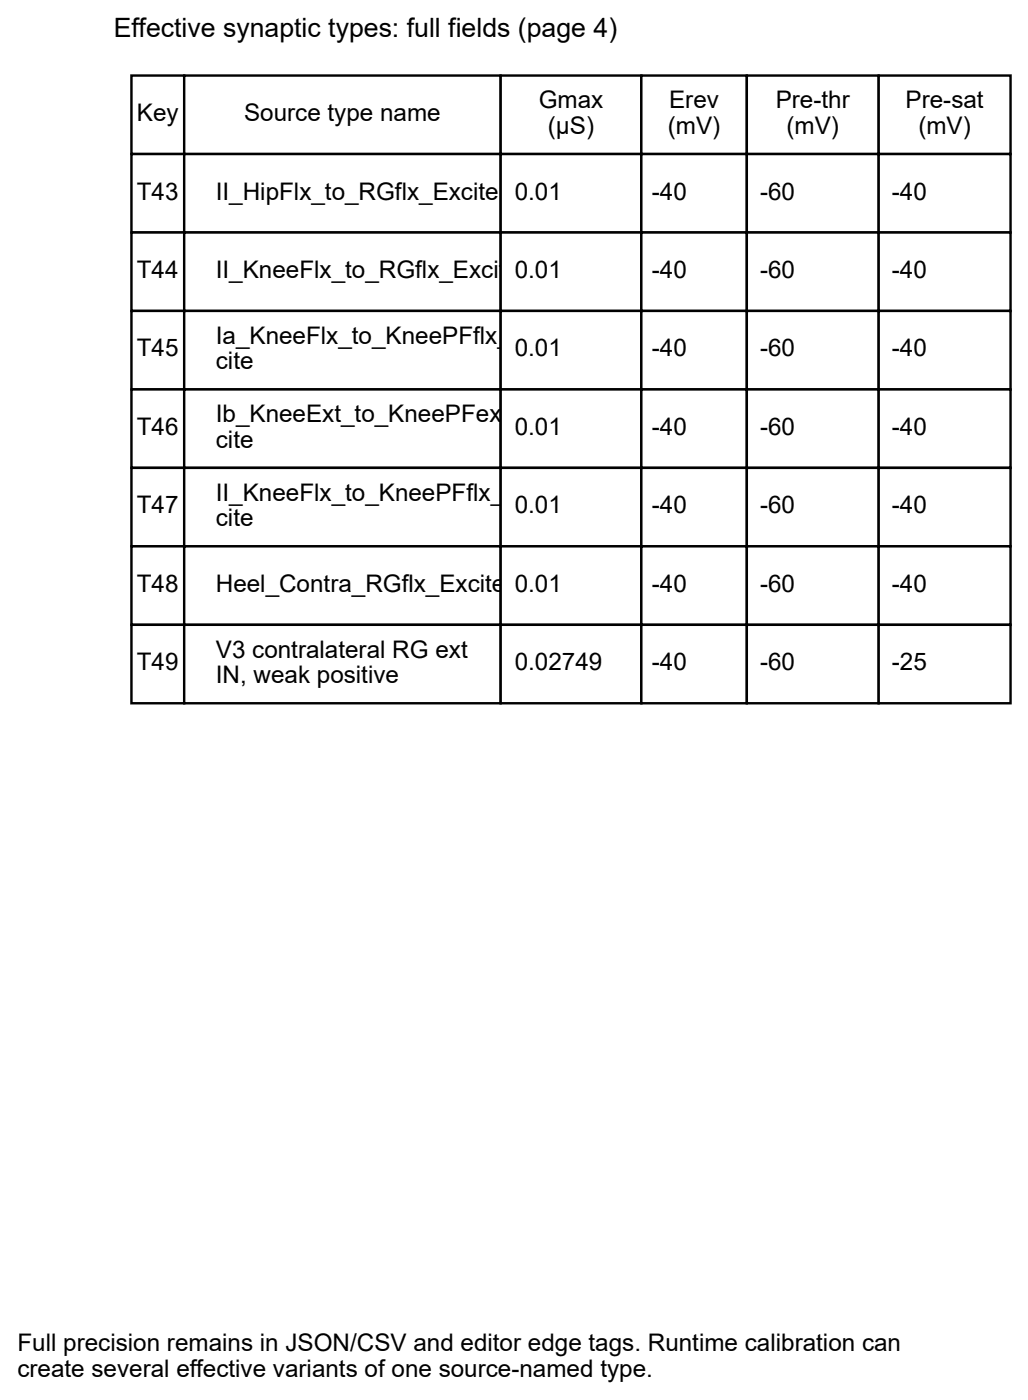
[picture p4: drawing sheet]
<svg xmlns="http://www.w3.org/2000/svg" width="150mm" height="204mm" viewBox="0 0 150 204" stroke-linecap="round" stroke-linejoin="round" font-family="sans-serif">
<defs><g id="words">
<text font-size="3.9" x="16.6" y="5.4">Effective synaptic types: full fields (page 4)</text>
<g font-size="3.5">
<text x="19.9" y="17.6">Key</text>
<text x="35.5" y="17.6">Source type name</text>
<text x="78.4" y="15.7">Gmax</text>
<text x="97.4" y="15.7">Erev</text>
<text x="112.9" y="15.7">Pre-thr</text>
<text x="131.8" y="15.7">Pre-sat</text>
<text x="79.7" y="19.5">(µS)</text>
<text x="97.2" y="19.5">(mV)</text>
<text x="114.5" y="19.5">(mV)</text>
<text x="133.7" y="19.5">(mV)</text>
<text x="19.9" y="29.1">T43</text>
<text x="31.4" y="29.1">II_HipFlx_to_RGflx_Excite</text>
<text x="74.9" y="29.1">0.01</text>
<text x="94.9" y="29.1">-40</text>
<text x="110.6" y="29.1">-60</text>
<text x="129.8" y="29.1">-40</text>
<text x="19.9" y="40.5">T44</text>
<text x="31.4" y="40.5">II_KneeFlx_to_RGflx_Excite0.01</text>
<text x="94.9" y="40.5">-40</text>
<text x="110.6" y="40.5">-60</text>
<text x="129.8" y="40.5">-40</text>
<text x="19.9" y="51.9">T45</text>
<text x="31.4" y="50.1">Ia_KneeFlx_to_KneePFflx_Ex</text>
<text x="31.4" y="53.8">cite</text>
<text x="74.9" y="51.9">0.01</text>
<text x="94.9" y="51.9">-40</text>
<text x="110.6" y="51.9">-60</text>
<text x="129.8" y="51.9">-40</text>
<text x="19.9" y="63.4">T46</text>
<text x="31.4" y="61.5">Ib_KneeExt_to_KneePFext_Ex</text>
<text x="31.4" y="65.2">cite</text>
<text x="74.9" y="63.4">0.01</text>
<text x="94.9" y="63.4">-40</text>
<text x="110.6" y="63.4">-60</text>
<text x="129.8" y="63.4">-40</text>
<text x="19.9" y="74.8">T47</text>
<text x="31.4" y="72.9">II_KneeFlx_to_KneePFflx_Ex</text>
<text x="31.4" y="76.7">cite</text>
<text x="74.9" y="74.8">0.01</text>
<text x="94.9" y="74.8">-40</text>
<text x="110.6" y="74.8">-60</text>
<text x="129.8" y="74.8">-40</text>
<text x="19.9" y="86.2">T48</text>
<text x="31.4" y="86.2">Heel_Contra_RGflx_Excite</text>
<text x="74.9" y="86.2">0.01</text>
<text x="94.9" y="86.2">-40</text>
<text x="110.6" y="86.2">-60</text>
<text x="129.8" y="86.2">-40</text>
<text x="31.4" y="95.8">V3 contralateral RG ext</text>
<text x="19.9" y="97.6">T49</text>
<text x="31.4" y="99.5">IN, weak positive</text>
<text x="74.9" y="97.6">0.02749</text>
<text x="94.9" y="97.6">-40</text>
<text x="110.6" y="97.6">-60</text>
<text x="129.8" y="97.6">-25</text>
<text x="2.5" y="196.8">Full precision remains in JSON/CSV and editor edge tags. Runtime calibration can</text>
<text x="2.5" y="200.7">create several effective variants of one source-named type.</text>
</g>
</g></defs>
<g fill="#fff" stroke="#000" stroke-width=".35">
<path d="M19.1 11h7.7v11.4h-7.7z"/>
<path d="M26.8 11h46.1v11.4h-46.1z"/>
<path d="M72.9 11h20.4v11.4h-20.4z"/>
<path d="M93.3 11h15.4v11.4h-15.4z"/>
<path d="M108.7 11h19.2v11.4h-19.2z"/>
<path d="M127.9 11h19.2v11.4h-19.2z"/>
<path d="M19.1 22.4h7.7v11.5h-7.7z"/>
<path d="M26.8 22.4h46.1v11.5h-46.1z"/>
<path d="M72.9 22.4h20.4v11.5h-20.4z"/>
<path d="M93.3 22.4h15.4v11.5h-15.4z"/>
<path d="M108.7 22.4h19.2v11.5h-19.2z"/>
<path d="M127.9 22.4h19.2v11.5h-19.2z"/>
<path d="M19.1 33.9h7.7v11.4h-7.7z"/>
<path d="M26.8 33.9h46.1v11.4h-46.1z"/>
<path d="M72.9 33.9h20.4v11.4h-20.4z"/>
<path d="M93.3 33.9h15.4v11.4h-15.4z"/>
<path d="M108.7 33.9h19.2v11.4h-19.2z"/>
<path d="M127.9 33.9h19.2v11.4h-19.2z"/>
<path d="M19.1 45.3h7.7v11.4h-7.7z"/>
<path d="M26.8 45.3h46.1v11.4h-46.1z"/>
<path d="M72.9 45.3h20.4v11.4h-20.4z"/>
<path d="M93.3 45.3h15.4v11.4h-15.4z"/>
<path d="M108.7 45.3h19.2v11.4h-19.2z"/>
<path d="M127.9 45.3h19.2v11.4h-19.2z"/>
<path d="M19.1 56.7h7.7v11.5h-7.7z"/>
<path d="M26.8 56.7h46.1v11.5h-46.1z"/>
<path d="M72.9 56.7h20.4v11.5h-20.4z"/>
<path d="M93.3 56.7h15.4v11.5h-15.4z"/>
<path d="M108.7 56.7h19.2v11.5h-19.2z"/>
<path d="M127.9 56.7h19.2v11.5h-19.2z"/>
<path d="M19.1 68.2h7.7v11.4h-7.7z"/>
<path d="M26.8 68.2h46.1v11.4h-46.1z"/>
<path d="M72.9 68.2h20.4v11.4h-20.4z"/>
<path d="M93.3 68.2h15.4v11.4h-15.4z"/>
<path d="M108.7 68.2h19.2v11.4h-19.2z"/>
<path d="M127.9 68.2h19.2v11.4h-19.2z"/>
<path d="M19.1 79.6h7.7v11.4h-7.7z"/>
<path d="M26.8 79.6h46.1v11.4h-46.1z"/>
<path d="M72.9 79.6h20.4v11.4h-20.4z"/>
<path d="M93.3 79.6h15.4v11.4h-15.4z"/>
<path d="M108.7 79.6h19.2v11.4h-19.2z"/>
<path d="M127.9 79.6h19.2v11.4h-19.2z"/>
<path d="M19.1 91h7.7v11.4h-7.7z"/>
<path d="M26.8 91h46.1v11.4h-46.1z"/>
<path d="M72.9 91h20.4v11.4h-20.4z"/>
<path d="M93.3 91h15.4v11.4h-15.4z"/>
<path d="M108.7 91h19.2v11.4h-19.2z"/>
<path d="M127.9 91h19.2v11.4h-19.2z"/>
</g>
<use href="#words"/>
</svg>
